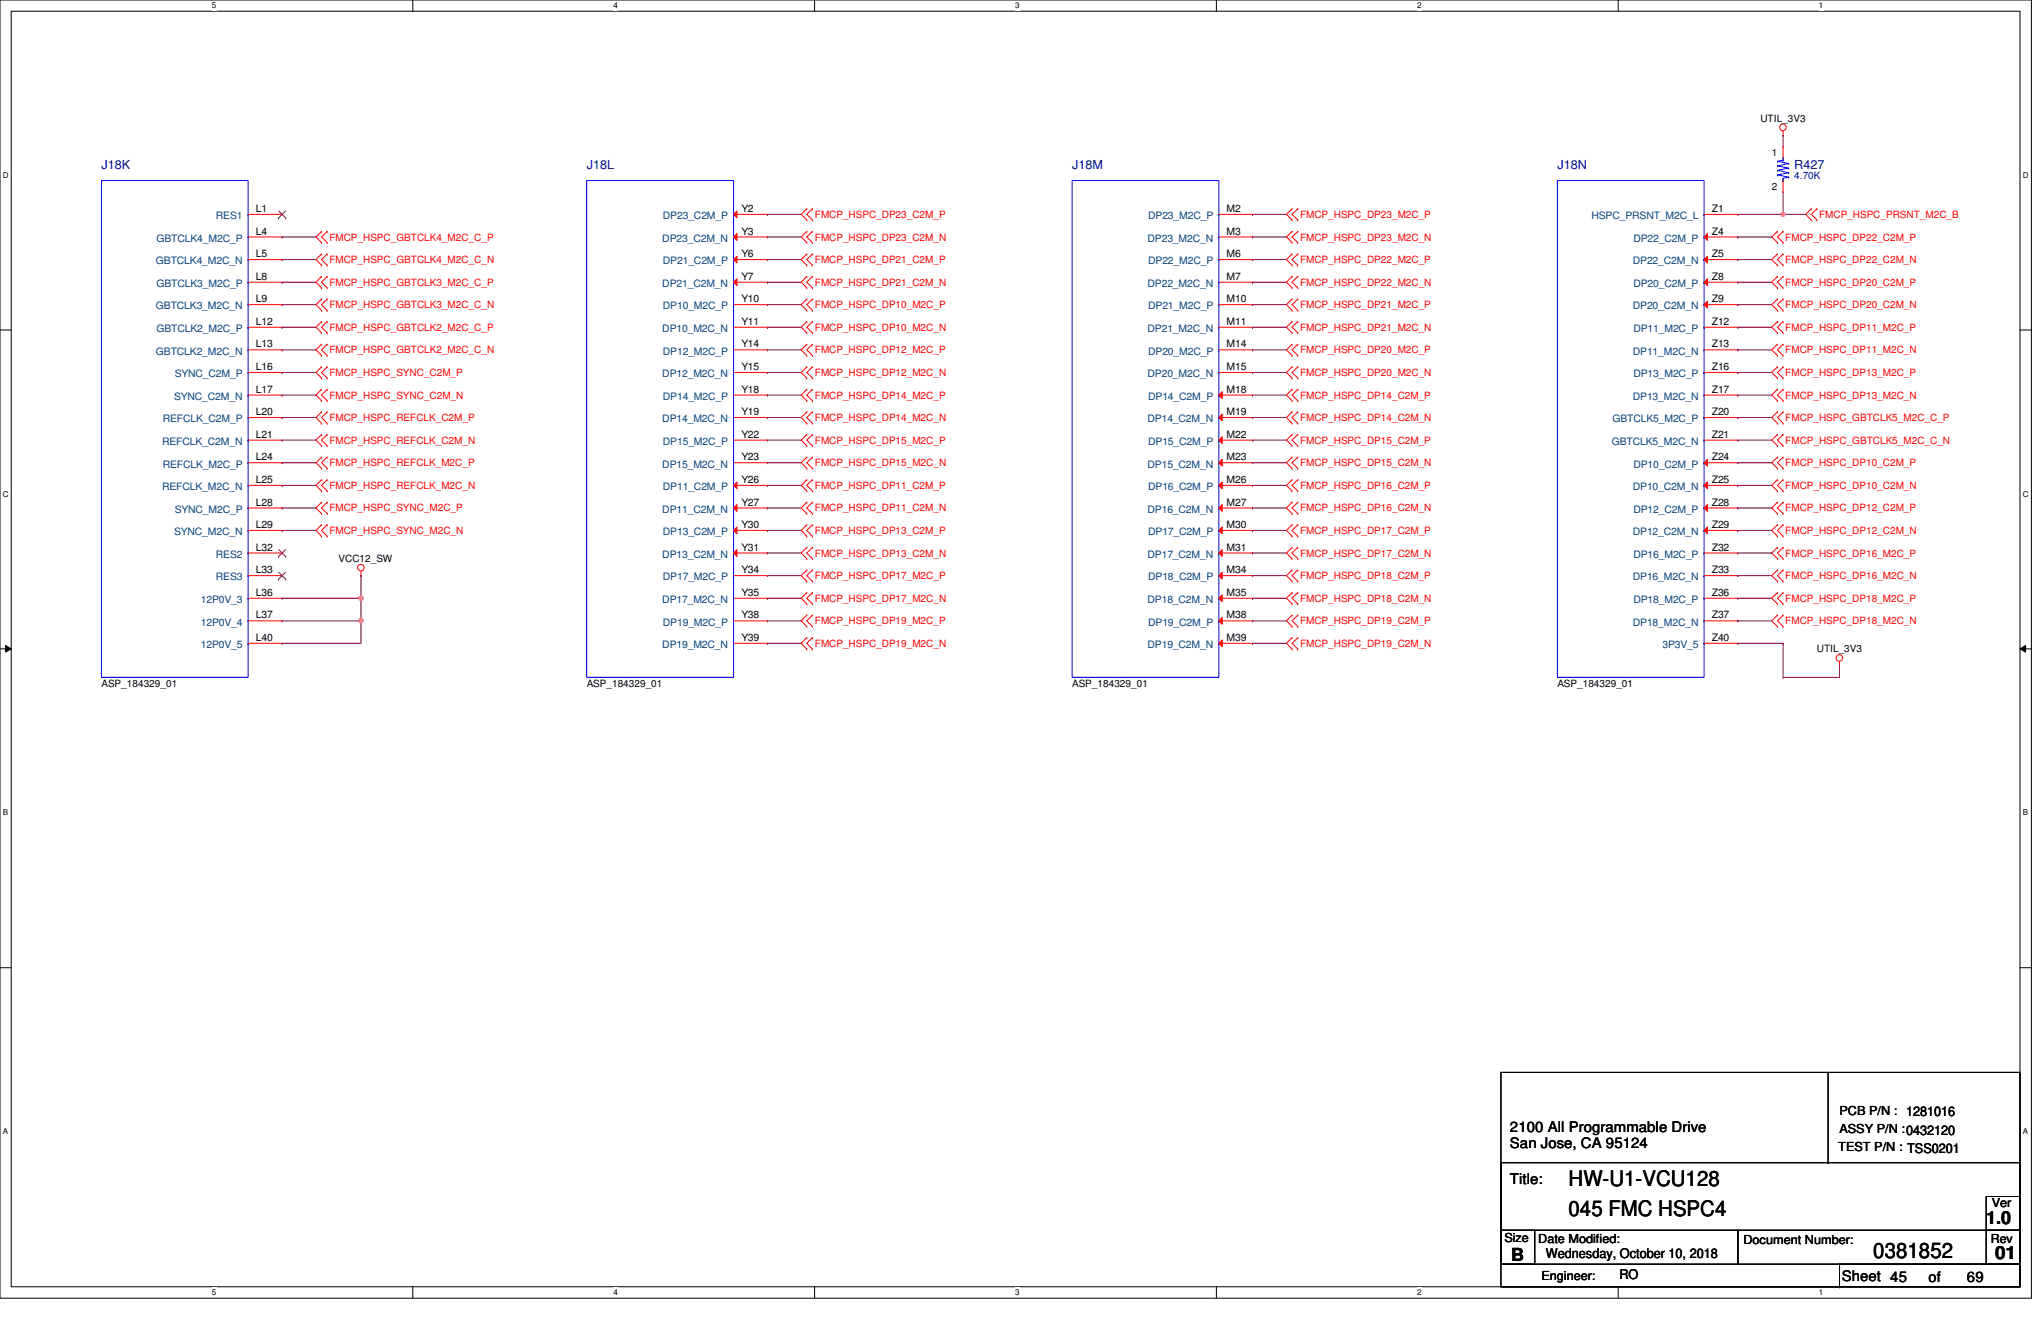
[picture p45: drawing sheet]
<svg xmlns="http://www.w3.org/2000/svg" width="432mm" height="279mm" viewBox="0 0 432 279" stroke-linecap="round" stroke-linejoin="round" font-family="sans-serif">
<defs><g id="words">
<g font-size="4.5">
<text x="331.9" y="250.9">HW-U1-VCU128</text>
<text x="331.9" y="257.1">045 FMC HSPC4</text>
<text x="396.3" y="266">0381852</text>
</g>
<g font-size="3.8">
<text x="420.2" y="259">1.0</text>
<text x="319.7" y="266.6">B</text>
<text x="422.1" y="266.4">01</text>
</g>
<g font-size="3.1">
<text x="319.4" y="239.4">2100 All Programmable Drive</text>
<text x="319.4" y="242.7">San Jose, CA 95124</text>
<text x="319.4" y="250.4">Title:</text>
<text x="389.6" y="270.9">Sheet 45</text>
<text x="408" y="271.1">of</text>
<text x="416.1" y="271.1">69</text>
</g>
<g font-size="2.8">
<text x="327.1" y="266.1">Wednesday, October 10, 2018</text>
<text x="342.6" y="270.4">RO</text>
</g>
<g font-size="2.6" fill="#000080">
<text x="21.5" y="35.8">J18K</text>
<text x="124.1" y="35.8">J18L</text>
<text x="226.8" y="35.8">J18M</text>
<text x="329.5" y="35.8">J18N</text>
<text x="379.6" y="35.8">R427</text>
</g>
<g font-size="2.6">
<text x="389.2" y="235.9">PCB P/N : 1281016</text>
<text x="389.2" y="239.7">ASSY P/N :0432120</text>
<text x="388.9" y="243.5">TEST P/N : TSS0201</text>
<text x="421.4" y="255.2">Ver</text>
<text x="318.3" y="262.6">Size</text>
<text x="325.4" y="262.8">Date Modified:</text>
<text x="368.9" y="263.1">Document Number:</text>
<text x="421.2" y="262.8">Rev</text>
<text x="326.1" y="270.7">Engineer:</text>
</g>
<g font-size="2.2" fill="#004080">
<text x="45.7" y="46.4">RES1</text>
<text x="140.3" y="46.4">DP23_C2M_P</text>
<text x="242.9" y="46.4">DP23_M2C_P</text>
<text x="336.7" y="46.4">HSPC_PRSNT_M2C_L</text>
<text x="33.1" y="51.1">GBTCLK4_M2C_P</text>
<text x="140.1" y="51.1">DP23_C2M_N</text>
<text x="242.8" y="51.1">DP23_M2C_N</text>
<text x="345.6" y="51.1">DP22_C2M_P</text>
<text x="33" y="55.9">GBTCLK4_M2C_N</text>
<text x="140.3" y="55.9">DP21_C2M_P</text>
<text x="242.9" y="55.9">DP22_M2C_P</text>
<text x="345.4" y="55.9">DP22_C2M_N</text>
<text x="33" y="65.4">GBTCLK3_M2C_N</text>
<text x="33.1" y="60.7">GBTCLK3_M2C_P</text>
<text x="140.1" y="60.7">DP21_C2M_N</text>
<text x="140.3" y="65.4">DP10_M2C_P</text>
<text x="242.8" y="60.7">DP22_M2C_N</text>
<text x="242.9" y="65.4">DP21_M2C_P</text>
<text x="345.4" y="65.4">DP20_C2M_N</text>
<text x="345.6" y="60.7">DP20_C2M_P</text>
<text x="33.1" y="70.2">GBTCLK2_M2C_P</text>
<text x="140.1" y="70.2">DP10_M2C_N</text>
<text x="242.8" y="70.2">DP21_M2C_N</text>
<text x="345.6" y="70.2">DP11_M2C_P</text>
<text x="33" y="75">GBTCLK2_M2C_N</text>
<text x="140.3" y="75">DP12_M2C_P</text>
<text x="242.9" y="75">DP20_M2C_P</text>
<text x="345.4" y="75">DP11_M2C_N</text>
<text x="37" y="79.8">SYNC_C2M_P</text>
<text x="140.1" y="79.8">DP12_M2C_N</text>
<text x="242.8" y="79.8">DP20_M2C_N</text>
<text x="345.6" y="79.8">DP13_M2C_P</text>
<text x="34.4" y="89.3">REFCLK_C2M_P</text>
<text x="36.8" y="84.6">SYNC_C2M_N</text>
<text x="140.1" y="89.3">DP14_M2C_N</text>
<text x="140.3" y="84.6">DP14_M2C_P</text>
<text x="242.8" y="89.3">DP14_C2M_N</text>
<text x="242.9" y="84.6">DP14_C2M_P</text>
<text x="341.1" y="89.3">GBTCLK5_M2C_P</text>
<text x="345.4" y="84.6">DP13_M2C_N</text>
<text x="34.3" y="94.1">REFCLK_C2M_N</text>
<text x="140.3" y="94.1">DP15_M2C_P</text>
<text x="242.9" y="94.1">DP15_C2M_P</text>
<text x="341" y="94.1">GBTCLK5_M2C_N</text>
<text x="34.4" y="98.9">REFCLK_M2C_P</text>
<text x="140.1" y="98.9">DP15_M2C_N</text>
<text x="242.8" y="98.9">DP15_C2M_N</text>
<text x="345.6" y="98.9">DP10_C2M_P</text>
<text x="34.3" y="103.7">REFCLK_M2C_N</text>
<text x="140.3" y="103.7">DP11_C2M_P</text>
<text x="242.9" y="103.7">DP16_C2M_P</text>
<text x="345.4" y="103.7">DP10_C2M_N</text>
<text x="36.8" y="113.2">SYNC_M2C_N</text>
<text x="37" y="108.5">SYNC_M2C_P</text>
<text x="140.1" y="108.5">DP11_C2M_N</text>
<text x="140.3" y="113.2">DP13_C2M_P</text>
<text x="242.8" y="108.5">DP16_C2M_N</text>
<text x="242.9" y="113.2">DP17_C2M_P</text>
<text x="345.4" y="113.2">DP12_C2M_N</text>
<text x="345.6" y="108.5">DP12_C2M_P</text>
<text x="45.7" y="118">RES2</text>
<text x="140.1" y="118">DP13_C2M_N</text>
<text x="242.8" y="118">DP17_C2M_N</text>
<text x="345.6" y="118">DP16_M2C_P</text>
<text x="45.7" y="122.8">RES3</text>
<text x="140.3" y="122.8">DP17_M2C_P</text>
<text x="242.9" y="122.8">DP18_C2M_P</text>
<text x="345.4" y="122.8">DP16_M2C_N</text>
<text x="42.5" y="127.6">12P0V_3</text>
<text x="140.1" y="127.6">DP17_M2C_N</text>
<text x="242.8" y="127.6">DP18_C2M_N</text>
<text x="345.6" y="127.6">DP18_M2C_P</text>
<text x="42.5" y="137.1">12P0V_5</text>
<text x="42.5" y="132.3">12P0V_4</text>
<text x="140.1" y="137.1">DP19_M2C_N</text>
<text x="140.3" y="132.3">DP19_M2C_P</text>
<text x="242.8" y="137.1">DP19_C2M_N</text>
<text x="242.9" y="132.3">DP19_C2M_P</text>
<text x="345.4" y="132.3">DP18_M2C_N</text>
<text x="351.7" y="137.1">3P3V_5</text>
</g>
<g font-size="2.2">
<text x="54.1" y="44.8">L1</text>
<text x="156.8" y="44.8">Y2</text>
<text x="259.5" y="44.8">M2</text>
<text x="362.2" y="44.8">Z1</text>
<text x="54.1" y="49.6">L4</text>
<text x="156.8" y="49.6">Y3</text>
<text x="259.5" y="49.6">M3</text>
<text x="362.2" y="49.6">Z4</text>
<text x="54.1" y="54.4">L5</text>
<text x="54.1" y="59.2">L8</text>
<text x="156.8" y="59.2">Y7</text>
<text x="156.8" y="54.4">Y6</text>
<text x="259.5" y="59.2">M7</text>
<text x="259.5" y="54.4">M6</text>
<text x="362.2" y="59.2">Z8</text>
<text x="362.2" y="54.4">Z5</text>
<text x="54.1" y="63.9">L9</text>
<text x="156.8" y="63.9">Y10</text>
<text x="259.5" y="63.9">M10</text>
<text x="362.2" y="63.9">Z9</text>
<text x="54.1" y="68.7">L12</text>
<text x="156.8" y="68.7">Y11</text>
<text x="259.5" y="68.7">M11</text>
<text x="362.2" y="68.7">Z12</text>
<text x="54.1" y="73.5">L13</text>
<text x="156.8" y="73.5">Y14</text>
<text x="259.5" y="73.5">M14</text>
<text x="362.2" y="73.5">Z13</text>
<text x="54.1" y="78.3">L16</text>
<text x="54.1" y="83.1">L17</text>
<text x="156.8" y="83.1">Y18</text>
<text x="156.8" y="78.3">Y15</text>
<text x="259.5" y="83.1">M18</text>
<text x="259.5" y="78.3">M15</text>
<text x="362.2" y="83.1">Z17</text>
<text x="362.2" y="78.3">Z16</text>
<text x="54.1" y="87.8">L20</text>
<text x="156.8" y="87.8">Y19</text>
<text x="259.5" y="87.8">M19</text>
<text x="362.2" y="87.8">Z20</text>
<text x="54.1" y="92.6">L21</text>
<text x="156.8" y="92.6">Y22</text>
<text x="259.5" y="92.6">M22</text>
<text x="362.2" y="92.6">Z21</text>
<text x="54.1" y="97.4">L24</text>
<text x="156.8" y="97.4">Y23</text>
<text x="259.5" y="97.4">M23</text>
<text x="362.2" y="97.4">Z24</text>
<text x="54.1" y="106.9">L28</text>
<text x="54.1" y="102.2">L25</text>
<text x="156.8" y="106.9">Y27</text>
<text x="156.8" y="102.2">Y26</text>
<text x="259.5" y="106.9">M27</text>
<text x="259.5" y="102.2">M26</text>
<text x="362.2" y="106.9">Z28</text>
<text x="362.2" y="102.2">Z25</text>
<text x="54.1" y="111.7">L29</text>
<text x="156.8" y="111.7">Y30</text>
<text x="259.5" y="111.7">M30</text>
<text x="362.2" y="111.7">Z29</text>
<text x="54.1" y="116.5">L32</text>
<text x="156.8" y="116.5">Y31</text>
<text x="259.5" y="116.5">M31</text>
<text x="362.2" y="116.5">Z32</text>
<text x="54.1" y="121.2">L33</text>
<text x="156.8" y="121.2">Y34</text>
<text x="259.5" y="121.2">M34</text>
<text x="362.2" y="121.2">Z33</text>
<text x="54.1" y="130.8">L37</text>
<text x="54.1" y="126">L36</text>
<text x="156.8" y="130.8">Y38</text>
<text x="156.8" y="126">Y35</text>
<text x="259.5" y="130.8">M38</text>
<text x="259.5" y="126">M35</text>
<text x="362.2" y="130.8">Z37</text>
<text x="362.2" y="126">Z36</text>
<text x="54.1" y="135.6">L40</text>
<text x="156.8" y="135.6">Y39</text>
<text x="259.5" y="135.6">M39</text>
<text x="362.2" y="135.6">Z40</text>
</g>
<g font-size="2.1">
<text x="372.4" y="25.8">UTIL_3V3</text>
<text x="374.8" y="33">1</text>
<text x="374.8" y="40.1">2</text>
<text x="71.6" y="118.9">VCC12_SW</text>
<text x="384.4" y="138">UTIL_3V3</text>
<text x="21.5" y="145.2">ASP_184329_01</text>
<text x="124.1" y="145.2">ASP_184329_01</text>
<text x="226.8" y="145.2">ASP_184329_01</text>
<text x="329.5" y="145.2">ASP_184329_01</text>
</g>
<text font-size="2.1" fill="#000080" x="379.6" y="37.8">4.70K</text>
<g font-size="2.1" fill="#f00">
<text x="172.4" y="46.1">FMCP_HSPC_DP23_C2M_P</text>
<text x="275" y="46.1">FMCP_HSPC_DP23_M2C_P</text>
<text x="384.9" y="46.1">FMCP_HSPC_PRSNT_M2C_B</text>
<text x="69.7" y="50.9">FMCP_HSPC_GBTCLK4_M2C_C_P</text>
<text x="172.4" y="50.9">FMCP_HSPC_DP23_C2M_N</text>
<text x="275" y="50.9">FMCP_HSPC_DP23_M2C_N</text>
<text x="377.7" y="50.9">FMCP_HSPC_DP22_C2M_P</text>
<text x="69.7" y="55.7">FMCP_HSPC_GBTCLK4_M2C_C_N</text>
<text x="172.4" y="55.7">FMCP_HSPC_DP21_C2M_P</text>
<text x="275" y="55.7">FMCP_HSPC_DP22_M2C_P</text>
<text x="377.7" y="55.7">FMCP_HSPC_DP22_C2M_N</text>
<text x="69.7" y="65.2">FMCP_HSPC_GBTCLK3_M2C_C_N</text>
<text x="69.7" y="60.4">FMCP_HSPC_GBTCLK3_M2C_C_P</text>
<text x="172.4" y="65.2">FMCP_HSPC_DP10_M2C_P</text>
<text x="172.4" y="60.4">FMCP_HSPC_DP21_C2M_N</text>
<text x="275" y="65.2">FMCP_HSPC_DP21_M2C_P</text>
<text x="275" y="60.4">FMCP_HSPC_DP22_M2C_N</text>
<text x="377.7" y="65.2">FMCP_HSPC_DP20_C2M_N</text>
<text x="377.7" y="60.4">FMCP_HSPC_DP20_C2M_P</text>
<text x="69.7" y="70">FMCP_HSPC_GBTCLK2_M2C_C_P</text>
<text x="172.4" y="70">FMCP_HSPC_DP10_M2C_N</text>
<text x="275" y="70">FMCP_HSPC_DP21_M2C_N</text>
<text x="377.7" y="70">FMCP_HSPC_DP11_M2C_P</text>
<text x="69.7" y="74.8">FMCP_HSPC_GBTCLK2_M2C_C_N</text>
<text x="172.4" y="74.8">FMCP_HSPC_DP12_M2C_P</text>
<text x="275" y="74.8">FMCP_HSPC_DP20_M2C_P</text>
<text x="377.7" y="74.8">FMCP_HSPC_DP11_M2C_N</text>
<text x="69.7" y="79.5">FMCP_HSPC_SYNC_C2M_P</text>
<text x="172.4" y="79.5">FMCP_HSPC_DP12_M2C_N</text>
<text x="275" y="79.5">FMCP_HSPC_DP20_M2C_N</text>
<text x="377.7" y="79.5">FMCP_HSPC_DP13_M2C_P</text>
<text x="69.7" y="89.1">FMCP_HSPC_REFCLK_C2M_P</text>
<text x="69.7" y="84.3">FMCP_HSPC_SYNC_C2M_N</text>
<text x="172.4" y="89.1">FMCP_HSPC_DP14_M2C_N</text>
<text x="172.4" y="84.3">FMCP_HSPC_DP14_M2C_P</text>
<text x="275" y="89.1">FMCP_HSPC_DP14_C2M_N</text>
<text x="275" y="84.3">FMCP_HSPC_DP14_C2M_P</text>
<text x="377.7" y="84.3">FMCP_HSPC_DP13_M2C_N</text>
<text x="377.7" y="89.1">FMCP_HSPC_GBTCLK5_M2C_C_P</text>
<text x="69.7" y="93.9">FMCP_HSPC_REFCLK_C2M_N</text>
<text x="172.4" y="93.9">FMCP_HSPC_DP15_M2C_P</text>
<text x="275" y="93.9">FMCP_HSPC_DP15_C2M_P</text>
<text x="377.7" y="93.9">FMCP_HSPC_GBTCLK5_M2C_C_N</text>
<text x="69.7" y="98.6">FMCP_HSPC_REFCLK_M2C_P</text>
<text x="172.4" y="98.6">FMCP_HSPC_DP15_M2C_N</text>
<text x="275" y="98.6">FMCP_HSPC_DP15_C2M_N</text>
<text x="377.7" y="98.6">FMCP_HSPC_DP10_C2M_P</text>
<text x="69.7" y="103.4">FMCP_HSPC_REFCLK_M2C_N</text>
<text x="172.4" y="103.4">FMCP_HSPC_DP11_C2M_P</text>
<text x="275" y="103.4">FMCP_HSPC_DP16_C2M_P</text>
<text x="377.7" y="103.4">FMCP_HSPC_DP10_C2M_N</text>
<text x="69.7" y="108.2">FMCP_HSPC_SYNC_M2C_P</text>
<text x="69.7" y="112.9">FMCP_HSPC_SYNC_M2C_N</text>
<text x="172.4" y="108.2">FMCP_HSPC_DP11_C2M_N</text>
<text x="172.4" y="112.9">FMCP_HSPC_DP13_C2M_P</text>
<text x="275" y="108.2">FMCP_HSPC_DP16_C2M_N</text>
<text x="275" y="112.9">FMCP_HSPC_DP17_C2M_P</text>
<text x="377.7" y="112.9">FMCP_HSPC_DP12_C2M_N</text>
<text x="377.7" y="108.2">FMCP_HSPC_DP12_C2M_P</text>
<text x="172.4" y="117.7">FMCP_HSPC_DP13_C2M_N</text>
<text x="275" y="117.7">FMCP_HSPC_DP17_C2M_N</text>
<text x="377.7" y="117.7">FMCP_HSPC_DP16_M2C_P</text>
<text x="172.4" y="122.5">FMCP_HSPC_DP17_M2C_P</text>
<text x="275" y="122.5">FMCP_HSPC_DP18_C2M_P</text>
<text x="377.7" y="122.5">FMCP_HSPC_DP16_M2C_N</text>
<text x="172.4" y="127.3">FMCP_HSPC_DP17_M2C_N</text>
<text x="275" y="127.3">FMCP_HSPC_DP18_C2M_N</text>
<text x="377.7" y="127.3">FMCP_HSPC_DP18_M2C_P</text>
<text x="172.4" y="136.8">FMCP_HSPC_DP19_M2C_N</text>
<text x="172.4" y="132">FMCP_HSPC_DP19_M2C_P</text>
<text x="275" y="136.8">FMCP_HSPC_DP19_C2M_N</text>
<text x="275" y="132">FMCP_HSPC_DP19_C2M_P</text>
<text x="377.7" y="132">FMCP_HSPC_DP18_M2C_N</text>
</g>
<g font-size="1.7">
<text x="44.8" y="1.8">5</text>
<text x="129.8" y="1.8">4</text>
<text x="214.8" y="1.8">3</text>
<text x="299.8" y="1.8">2</text>
<text x="384.8" y="1.8">1</text>
<text x=".6" y="37.6">D</text>
<text x="427.9" y="37.6">D</text>
<text x=".6" y="105">C</text>
<text x="427.9" y="105">C</text>
<text x=".6" y="172.5">B</text>
<text x="427.9" y="172.5">B</text>
<text x=".6" y="239.9">A</text>
<text x="427.9" y="239.9">A</text>
<text x="44.8" y="273.9">5</text>
<text x="129.8" y="273.9">4</text>
<text x="214.8" y="273.9">3</text>
<text x="299.8" y="273.9">2</text>
<text x="384.8" y="273.9">1</text>
</g>
</g></defs>
<path d="M0 0h429.8v274.6h-429.8zM2.4 2.4h425v269.8h-425z" fill="none" stroke="#000" stroke-width=".21"/>
<g fill="#fff">
<path d="M44.8 .3h1v1.9h-1z"/>
<path d="M44.8 272.4h1v1.9h-1z"/>
</g>
<path d="M87.3 0v2.4M87.3 272.2v2.3" fill="none" stroke="#000" stroke-width=".21"/>
<g fill="#fff">
<path d="M129.8 .3h.9v1.9h-.9z"/>
<path d="M129.8 272.4h.9v1.9h-.9z"/>
</g>
<path d="M172.3 0v2.4M172.3 272.2v2.3" fill="none" stroke="#000" stroke-width=".21"/>
<g fill="#fff">
<path d="M214.8 .3h.9v1.9h-.9z"/>
<path d="M214.8 272.4h.9v1.9h-.9z"/>
</g>
<path d="M257.3 0v2.4M257.3 272.2v2.3" fill="none" stroke="#000" stroke-width=".21"/>
<g fill="#fff">
<path d="M299.8 .3h.9v1.9h-.9z"/>
<path d="M299.8 272.4h.9v1.9h-.9z"/>
</g>
<path d="M342.3 0v2.4M342.3 272.2v2.3" fill="none" stroke="#000" stroke-width=".21"/>
<g fill="#fff">
<path d="M384.8 .3h.9v1.9h-.9z"/>
<path d="M384.8 272.4h.9v1.9h-.9z"/>
<path d="M.6 36.1h1.2v1.9h-1.2z"/>
<path d="M427.9 36.1h1.3v1.9h-1.3z"/>
<path d="M.6 103.5h1.2v1.9h-1.2z"/>
<path d="M427.9 103.5h1.3v1.9h-1.3z"/>
</g>
<path d="M0 69.8h2.4M427.4 69.8h2.3" fill="none" stroke="#000" stroke-width=".21"/>
<g fill="#fff">
<path d="M.6 170.9h1.1v1.9h-1.1z"/>
<path d="M427.9 170.9h1.2v1.9h-1.2z"/>
</g>
<path d="M0 137.2h2.4M1.2 136.5l1.2 .7-1.2 .7zM427.4 137.2l1.1-.7v1.4zM427.4 137.2h2.3" fill="none" stroke="#000" stroke-width=".21"/>
<path d="M1.2 136.5l1.2 .7-1.2 .7zM427.4 137.2l1.1-.7v1.4z" fill="#000"/>
<g fill="#fff">
<path d="M.6 238.4h1.1v1.9h-1.1z"/>
<path d="M427.9 238.4h1.2v1.9h-1.2z"/>
</g>
<g fill="none" stroke="#000" stroke-width=".21">
<path d="M0 204.7h2.4M427.4 204.7h2.3M317.5 226.8h109.9v45.4h-109.9zM386.8 226.8v19.1M317.5 245.9h109.9v14.3h-109.9zM386.8 245.9h.1M420.2 253.1h7.2v7.1h-7.2zM317.5 260.2h50.2v7.2h-50.2zM317.5 260.2h7.2v7.2h-7.2zM317.5 272.2h71.7M367.7 260.2h59.7v7.2h-59.7zM389.2 267.4h38.2v4.8h-38.2z"/>
<path d="M389.2 272.2h.1M420.2 260.2h7.2v7.2h-7.2z"/>
</g>
<g fill="none" stroke="#f00" stroke-width=".21">
<path d="M377.2 28.6h.1M377.2 27.7v.9M68 58.5h.1M68 53.7h.1M68 56.1h.1M68 48.9h.1M68 51.3h.1M68 58.5l-1.2 1.2 1.2 1.2M68 53.7l-1.2 1.2 1.2 1.2M68 48.9l-1.2 1.2 1.2 1.2M69.2 58.5h.1M69.2 56.1h.1"/>
<path d="M69.2 53.7h.1M69.2 51.3h.1M69.2 48.9h.1M69.2 58.5l-1.2 1.2 1.2 1.2M69.2 53.7l-1.2 1.2 1.2 1.2M69.2 48.9l-1.2 1.2 1.2 1.2M170.7 58.5h.1M170.7 53.7h.1M170.7 56.1h.1M170.7 48.9h.1M170.7 51.3h.1M170.7 44.2h.1"/>
<path d="M170.7 46.5h.1M170.7 58.5l-1.2 1.2 1.2 1.2M170.7 53.7l-1.2 1.2 1.2 1.2M170.7 48.9l-1.2 1.2 1.2 1.2M170.7 44.2l-1.2 1.1 1.2 1.2M171.9 58.5h.1M171.9 56.1h.1M171.9 53.7h.1M171.9 51.3h.1M171.9 48.9h.1M171.9 46.5h.1M171.9 44.2h.1"/>
<path d="M171.9 58.5l-1.2 1.2 1.2 1.2M171.9 53.7l-1.2 1.2 1.2 1.2M171.9 48.9l-1.2 1.2 1.2 1.2M171.9 44.2l-1.2 1.1 1.2 1.2M273.3 58.5h.1M273.3 53.7h.1M273.3 56.1h.1M273.3 48.9h.1M273.3 51.3h.1M273.3 44.2h.1M273.3 46.5h.1M273.3 58.5l-1.1 1.2 1.1 1.2"/>
<path d="M273.3 53.7l-1.1 1.2 1.1 1.2M273.3 48.9l-1.1 1.2 1.1 1.2M273.3 44.2l-1.1 1.1 1.1 1.2M274.6 58.5h.1M274.6 56.1h.1M274.6 53.7h.1M274.6 51.3h.1M274.6 48.9h.1M274.6 46.5h.1M274.6 44.2h.1M274.6 58.5l-1.3 1.2 1.3 1.2M274.6 53.7l-1.3 1.2 1.3 1.2"/>
<path d="M274.6 48.9l-1.3 1.2 1.3 1.2M274.6 44.2l-1.3 1.1 1.3 1.2M376 58.5h.1M376 53.7h.1M376 56.1h.1M376 48.9h.1M376 51.3h.1M376 58.5l-1.2 1.2 1.2 1.2M376 53.7l-1.2 1.2 1.2 1.2M376 48.9l-1.2 1.2 1.2 1.2M377.2 58.5h.1M377.2 56.1h.1"/>
<path d="M377.2 53.7h.1M377.2 51.3h.1M377.2 48.9h.1M377.2 58.5l-1.2 1.2 1.2 1.2M377.2 53.7l-1.2 1.2 1.2 1.2M377.2 48.9l-1.2 1.2 1.2 1.2M383.2 44.2h.1M383.2 46.5h.1M383.2 44.2l-1.2 1.1 1.2 1.2M384.4 46.5h.1M384.4 44.2h.1M384.4 44.2l-1.2 1.1 1.2 1.2"/>
<path d="M68 68h.1M68 70.4h.1M68 72.8h.1M68 75.2h.1M68 77.6h.1M68 80h.1M68 63.2h.1M68 65.7h.1M68 60.9h.1M68 68l-1.2 1.2 1.2 1.2M68 72.8l-1.2 1.2 1.2 1.2M68 77.6l-1.2 1.2 1.2 1.2"/>
<path d="M68 63.2l-1.2 1.2 1.2 1.3M69.2 70.4h.1M69.2 68h.1M69.2 75.2h.1M69.2 72.8h.1M69.2 80h.1M69.2 77.6h.1M69.2 65.7h.1M69.2 63.2h.1M69.2 60.9h.1M69.2 68l-1.2 1.2 1.2 1.2M69.2 72.8l-1.2 1.2 1.2 1.2"/>
<path d="M69.2 77.6l-1.2 1.2 1.2 1.2M69.2 63.2l-1.2 1.2 1.2 1.3M170.7 63.2h.1M170.7 65.7h.1M170.7 68h.1M170.7 70.4h.1M170.7 77.6h.1M170.7 80h.1M170.7 72.8h.1M170.7 75.2h.1M170.7 60.9h.1M170.7 63.2l-1.2 1.2 1.2 1.3"/>
<path d="M170.7 68l-1.2 1.2 1.2 1.2M170.7 77.6l-1.2 1.2 1.2 1.2M170.7 72.8l-1.2 1.2 1.2 1.2M171.9 65.7h.1M171.9 63.2h.1M171.9 70.4h.1M171.9 68h.1M171.9 80h.1M171.9 77.6h.1M171.9 75.2h.1M171.9 72.8h.1M171.9 60.9h.1"/>
<path d="M171.9 63.2l-1.2 1.2 1.2 1.3M171.9 68l-1.2 1.2 1.2 1.2M171.9 77.6l-1.2 1.2 1.2 1.2M171.9 72.8l-1.2 1.2 1.2 1.2M273.3 77.6h.1M273.3 80h.1M273.3 72.8h.1M273.3 75.2h.1M273.3 68h.1M273.3 70.4h.1M273.3 63.2h.1M273.3 65.7h.1"/>
<path d="M273.3 60.9h.1M273.3 77.6l-1.1 1.2 1.1 1.2M273.3 72.8l-1.1 1.2 1.1 1.2M273.3 68l-1.1 1.2 1.1 1.2M273.3 63.2l-1.1 1.2 1.1 1.3M274.6 80h.1M274.6 77.6h.1M274.6 75.2h.1M274.6 72.8h.1M274.6 70.4h.1M274.6 68h.1M274.6 65.7h.1"/>
<path d="M274.6 63.2h.1M274.6 60.9h.1M274.6 77.6l-1.3 1.2 1.3 1.2M274.6 72.8l-1.3 1.2 1.3 1.2M274.6 68l-1.3 1.2 1.3 1.2M274.6 63.2l-1.3 1.2 1.3 1.3M376 68h.1M376 70.4h.1M376 72.8h.1M376 75.2h.1M376 77.6h.1M376 80h.1"/>
<path d="M376 63.2h.1M376 65.7h.1M376 60.9h.1M376 68l-1.2 1.2 1.2 1.2M376 72.8l-1.2 1.2 1.2 1.2M376 77.6l-1.2 1.2 1.2 1.2M376 63.2l-1.2 1.2 1.2 1.3M377.2 70.4h.1M377.2 68h.1M377.2 75.2h.1M377.2 72.8h.1M377.2 80h.1"/>
<path d="M377.2 77.6h.1M377.2 65.7h.1M377.2 63.2h.1M377.2 60.9h.1M377.2 68l-1.2 1.2 1.2 1.2M377.2 72.8l-1.2 1.2 1.2 1.2M377.2 77.6l-1.2 1.2 1.2 1.2M377.2 63.2l-1.2 1.2 1.2 1.3M68 87.1h.1M68 89.5h.1M68 91.9h.1M68 94.3h.1"/>
<path d="M68 82.3h.1M68 84.8h.1M68 96.7h.1M68 99.1h.1M68 87.1l-1.2 1.2 1.2 1.2M68 91.9l-1.2 1.2 1.2 1.2M68 82.3l-1.2 1.3 1.2 1.2M68 96.7l-1.2 1.2 1.2 1.2M69.2 89.5h.1M69.2 87.1h.1M69.2 94.3h.1M69.2 91.9h.1"/>
<path d="M69.2 84.8h.1M69.2 82.3h.1M69.2 99.1h.1M69.2 96.7h.1M69.2 87.1l-1.2 1.2 1.2 1.2M69.2 91.9l-1.2 1.2 1.2 1.2M69.2 82.3l-1.2 1.3 1.2 1.2M69.2 96.7l-1.2 1.2 1.2 1.2M170.7 87.1h.1M170.7 89.5h.1M170.7 82.3h.1M170.7 84.8h.1"/>
<path d="M170.7 96.7h.1M170.7 99.1h.1M170.7 91.9h.1M170.7 94.3h.1M170.7 87.1l-1.2 1.2 1.2 1.2M170.7 82.3l-1.2 1.3 1.2 1.2M170.7 96.7l-1.2 1.2 1.2 1.2M170.7 91.9l-1.2 1.2 1.2 1.2M171.9 89.5h.1M171.9 87.1h.1M171.9 84.8h.1M171.9 82.3h.1"/>
<path d="M171.9 99.1h.1M171.9 96.7h.1M171.9 94.3h.1M171.9 91.9h.1M171.9 87.1l-1.2 1.2 1.2 1.2M171.9 82.3l-1.2 1.3 1.2 1.2M171.9 96.7l-1.2 1.2 1.2 1.2M171.9 91.9l-1.2 1.2 1.2 1.2M273.3 87.1h.1M273.3 89.5h.1M273.3 82.3h.1M273.3 84.8h.1"/>
<path d="M273.3 96.7h.1M273.3 99.1h.1M273.3 91.9h.1M273.3 94.3h.1M273.3 87.1l-1.1 1.2 1.1 1.2M273.3 82.3l-1.1 1.3 1.1 1.2M273.3 96.7l-1.1 1.2 1.1 1.2M273.3 91.9l-1.1 1.2 1.1 1.2M274.6 89.5h.1M274.6 87.1h.1M274.6 84.8h.1M274.6 82.3h.1"/>
<path d="M274.6 99.1h.1M274.6 96.7h.1M274.6 94.3h.1M274.6 91.9h.1M274.6 87.1l-1.3 1.2 1.3 1.2M274.6 82.3l-1.3 1.3 1.3 1.2M274.6 96.7l-1.3 1.2 1.3 1.2M274.6 91.9l-1.3 1.2 1.3 1.2M376 96.7h.1M376 99.1h.1M376 82.3h.1M376 84.8h.1"/>
<path d="M376 91.9h.1M376 94.3h.1M376 87.1h.1M376 89.5h.1M376 96.7l-1.2 1.2 1.2 1.2M376 82.3l-1.2 1.3 1.2 1.2M376 91.9l-1.2 1.2 1.2 1.2M376 87.1l-1.2 1.2 1.2 1.2M377.2 99.1h.1M377.2 96.7h.1M377.2 84.8h.1M377.2 82.3h.1"/>
<path d="M377.2 94.3h.1M377.2 91.9h.1M377.2 89.5h.1M377.2 87.1h.1M377.2 96.7l-1.2 1.2 1.2 1.2M377.2 82.3l-1.2 1.3 1.2 1.2M377.2 91.9l-1.2 1.2 1.2 1.2M377.2 87.1l-1.2 1.2 1.2 1.2M68 101.5h.1M68 103.8h.1M68 106.2h.1M68 108.6h.1"/>
<path d="M68 111h.1M68 113.4h.1M68 101.5l-1.2 1.2 1.2 1.1M68 106.2l-1.2 1.2 1.2 1.2M68 111l-1.2 1.2 1.2 1.2M69.2 103.8h.1M69.2 101.5h.1M69.2 108.6h.1M69.2 106.2h.1M69.2 113.4h.1M69.2 111h.1M69.2 101.5l-1.2 1.2 1.2 1.1"/>
<path d="M69.2 106.2l-1.2 1.2 1.2 1.2M69.2 111l-1.2 1.2 1.2 1.2M170.7 106.2h.1M170.7 108.6h.1M170.7 101.5h.1M170.7 103.8h.1M170.7 115.8h.1M170.7 118.2h.1M170.7 111h.1M170.7 113.4h.1M170.7 106.2l-1.2 1.2 1.2 1.2M170.7 101.5l-1.2 1.2 1.2 1.1"/>
<path d="M170.7 115.8l-1.2 1.2 1.2 1.2M170.7 111l-1.2 1.2 1.2 1.2M171.9 108.6h.1M171.9 106.2h.1M171.9 103.8h.1M171.9 101.5h.1M171.9 118.2h.1M171.9 115.8h.1M171.9 113.4h.1M171.9 111h.1M171.9 106.2l-1.2 1.2 1.2 1.2M171.9 101.5l-1.2 1.2 1.2 1.1"/>
<path d="M171.9 115.8l-1.2 1.2 1.2 1.2M171.9 111l-1.2 1.2 1.2 1.2M273.3 106.2h.1M273.3 108.6h.1M273.3 101.5h.1M273.3 103.8h.1M273.3 115.8h.1M273.3 118.2h.1M273.3 111h.1M273.3 113.4h.1M273.3 106.2l-1.1 1.2 1.1 1.2M273.3 101.5l-1.1 1.2 1.1 1.1"/>
<path d="M273.3 115.8l-1.1 1.2 1.1 1.2M273.3 111l-1.1 1.2 1.1 1.2M274.6 108.6h.1M274.6 106.2h.1M274.6 103.8h.1M274.6 101.5h.1M274.6 118.2h.1M274.6 115.8h.1M274.6 113.4h.1M274.6 111h.1M274.6 106.2l-1.3 1.2 1.3 1.2M274.6 101.5l-1.3 1.2 1.3 1.1"/>
<path d="M274.6 115.8l-1.3 1.2 1.3 1.2M274.6 111l-1.3 1.2 1.3 1.2M360.5 117h7.2M367.7 117h.1M376 101.5h.1M376 103.8h.1M376 111h.1M376 113.4h.1M376 106.2h.1M376 108.6h.1M376 115.8h.1M376 118.2h.1"/>
<path d="M376 101.5l-1.2 1.2 1.2 1.1M376 111l-1.2 1.2 1.2 1.2M376 106.2l-1.2 1.2 1.2 1.2M376 115.8l-1.2 1.2 1.2 1.2M377.2 103.8h.1M377.2 101.5h.1M377.2 113.4h.1M377.2 111h.1M377.2 108.6h.1M377.2 106.2h.1M377.2 118.2h.1M377.2 115.8h.1"/>
<path d="M377.2 101.5l-1.2 1.2 1.2 1.1M377.2 111l-1.2 1.2 1.2 1.2M377.2 106.2l-1.2 1.2 1.2 1.2M377.2 115.8l-1.2 1.2 1.2 1.2M76.4 121.8h.1M76.4 120.8v1M170.7 125.3h.1M170.7 127.7h.1M170.7 120.6h.1M170.7 122.9h.1M170.7 134.9h.1M170.7 137.3h.1"/>
<path d="M170.7 130.1h.1M170.7 132.5h.1M170.7 125.3l-1.2 1.2 1.2 1.2M170.7 120.6l-1.2 1.2 1.2 1.1M170.7 134.9l-1.2 1.2 1.2 1.2M170.7 130.1l-1.2 1.2 1.2 1.2M171.9 127.7h.1M171.9 125.3h.1M171.9 122.9h.1M171.9 120.6h.1M171.9 137.3h.1M171.9 134.9h.1"/>
<path d="M171.9 132.5h.1M171.9 130.1h.1M171.9 125.3l-1.2 1.2 1.2 1.2M171.9 120.6l-1.2 1.2 1.2 1.1M171.9 134.9l-1.2 1.2 1.2 1.2M171.9 130.1l-1.2 1.2 1.2 1.2M273.3 125.3h.1M273.3 127.7h.1M273.3 120.6h.1M273.3 122.9h.1M273.3 134.9h.1M273.3 137.3h.1"/>
<path d="M273.3 130.1h.1M273.3 132.5h.1M273.3 125.3l-1.1 1.2 1.1 1.2M273.3 120.6l-1.1 1.2 1.1 1.1M273.3 134.9l-1.1 1.2 1.1 1.2M273.3 130.1l-1.1 1.2 1.1 1.2M274.6 127.7h.1M274.6 125.3h.1M274.6 122.9h.1M274.6 120.6h.1M274.6 137.3h.1M274.6 134.9h.1"/>
<path d="M274.6 132.5h.1M274.6 130.1h.1M274.6 125.3l-1.3 1.2 1.3 1.2M274.6 120.6l-1.3 1.2 1.3 1.1M274.6 134.9l-1.3 1.2 1.3 1.2M274.6 130.1l-1.3 1.2 1.3 1.2M360.5 136.1h7.2M360.5 131.3h7.2M360.5 126.5h7.2M360.5 121.8h7.2M367.7 136.1h.1M367.7 131.3h.1"/>
<path d="M367.7 126.5h.1M367.7 121.8h.1M376 120.6h.1M376 122.9h.1M376 130.1h.1M376 132.5h.1M376 125.3h.1M376 127.7h.1M376 120.6l-1.2 1.2 1.2 1.1M376 130.1l-1.2 1.2 1.2 1.2M376 125.3l-1.2 1.2 1.2 1.2M377.2 122.9h.1"/>
<path d="M377.2 120.6h.1M377.2 132.5h.1M377.2 130.1h.1M377.2 127.7h.1M377.2 125.3h.1M377.2 120.6l-1.2 1.2 1.2 1.1M377.2 130.1l-1.2 1.2 1.2 1.2M377.2 125.3l-1.2 1.2 1.2 1.2M389.2 139.9v.9M389.2 140.8h.1"/>
<circle cx="377.2" cy="26.9" r=".7"/>
<circle cx="76.4" cy="120.1" r=".69"/>
<circle cx="389.1" cy="139.2" r=".7"/>
</g>
<g fill="none" stroke="#00f" stroke-width=".21">
<path d="M329.5 38.2h31v105.1h-31zM360.5 59.7h.1M360.5 54.9h.1M360.5 50.1h.1M360.5 45.3h.1M360.5 78.8h.1M360.5 74h.1M360.5 69.2h.1M360.5 64.4h.1M360.5 97.9h.1M360.5 93.1h.1M360.5 88.3h.1"/>
<path d="M360.5 83.6h.1M360.5 117h.1M360.5 112.2h.1M360.5 107.4h.1M360.5 102.7h.1M360.5 136.1h.1M360.5 131.3h.1M360.5 126.5h.1M360.5 121.8h.1"/>
</g>
<path d="M360.5 112.2l.7-.7v1.4z" fill="#f00"/>
<path d="M360.5 112.2l.7-.7v1.4zM360.5 112.2h7.2M367.7 112.2h.1" fill="none" stroke="#f00" stroke-width=".21"/>
<path d="M360.5 107.4l.7-.7v1.5z" fill="#f00"/>
<path d="M360.5 107.4l.7-.7v1.5zM360.5 107.4h7.2M367.7 107.4h.1" fill="none" stroke="#f00" stroke-width=".21"/>
<path d="M360.5 102.7l.7-.8v1.5z" fill="#f00"/>
<path d="M360.5 102.7l.7-.8v1.5zM360.5 102.7h7.2M367.7 102.7h.1" fill="none" stroke="#f00" stroke-width=".21"/>
<path d="M360.5 97.9l.7-.7v1.4z" fill="#f00"/>
<g fill="none" stroke="#f00" stroke-width=".21">
<path d="M360.5 78.8h7.2M360.5 74h7.2M360.5 69.2h7.2M367.7 78.8h.1M367.7 74h.1M367.7 69.2h.1M360.5 97.9l.7-.7v1.4zM360.5 97.9h7.2M360.5 93.1h7.2M360.5 88.3h7.2M360.5 83.6h7.2M367.7 97.9h.1"/>
<path d="M367.7 93.1h.1M367.7 88.3h.1M367.7 83.6h.1"/>
</g>
<path d="M360.5 64.4l.7-.7v1.5z" fill="#f00"/>
<path d="M360.5 64.4l.7-.7v1.5zM360.5 64.4h7.2M367.7 64.4h.1" fill="none" stroke="#f00" stroke-width=".21"/>
<path d="M360.5 59.7l.7-.7v1.4z" fill="#f00"/>
<path d="M360.5 59.7l.7-.7v1.4zM360.5 59.7h7.2M367.7 59.7h.1" fill="none" stroke="#f00" stroke-width=".21"/>
<path d="M360.5 54.9l.7-.7v1.4z" fill="#f00"/>
<path d="M360.5 54.9l.7-.7v1.4zM360.5 54.9h7.2M367.7 54.9h.1" fill="none" stroke="#f00" stroke-width=".21"/>
<path d="M361.2 49.4v1.4l-.7-.7z" fill="#f00"/>
<g fill="none" stroke="#f00" stroke-width=".21">
<path d="M360.5 50.1h7.2M360.5 45.3h7.2M361.2 49.4v1.4l-.7-.7zM367.7 50.1h.1M367.7 45.3h.1M155.2 136.1h7.1M155.2 131.3h7.1M155.2 126.5h7.1M155.2 121.8h7.1M162.3 136.1h.1M162.3 131.3h.1M162.3 126.5h.1"/>
<path d="M162.3 121.8h.1"/>
</g>
<g fill="none" stroke="#00f" stroke-width=".21">
<path d="M124.1 38.2h31.1v105.1h-31.1zM155.2 59.7h.1M155.2 54.9h.1M155.2 50.1h.1M155.2 45.3h.1M155.2 78.8h.1M155.2 74h.1M155.2 69.2h.1M155.2 64.4h.1M155.2 97.9h.1M155.2 93.1h.1M155.2 88.3h.1"/>
<path d="M155.2 83.6h.1M155.2 117h.1M155.2 112.2h.1M155.2 107.4h.1M155.2 102.7h.1M155.2 136.1h.1M155.2 131.3h.1M155.2 126.5h.1M155.2 121.8h.1"/>
</g>
<path d="M155.2 117l.7-.8v1.5z" fill="#f00"/>
<path d="M155.2 117l.7-.8v1.5zM155.2 117h7.1M162.3 117h.1" fill="none" stroke="#f00" stroke-width=".21"/>
<path d="M155.2 112.2l.7-.7v1.4z" fill="#f00"/>
<path d="M155.2 112.2l.7-.7v1.4zM155.2 112.2h7.1M162.3 112.2h.1" fill="none" stroke="#f00" stroke-width=".21"/>
<path d="M155.2 107.4l.7-.7v1.5z" fill="#f00"/>
<path d="M155.2 107.4l.7-.7v1.5zM155.2 107.4h7.1M162.3 107.4h.1" fill="none" stroke="#f00" stroke-width=".21"/>
<path d="M155.2 102.7l.7-.8v1.5z" fill="#f00"/>
<g fill="none" stroke="#f00" stroke-width=".21">
<path d="M155.2 78.8h7.1M155.2 74h7.1M155.2 69.2h7.1M155.2 64.4h7.1M162.3 78.8h.1M162.3 74h.1M162.3 69.2h.1M162.3 64.4h.1M155.2 97.9h7.1M155.2 93.1h7.1M155.2 88.3h7.1M155.2 83.6h7.1"/>
<path d="M162.3 97.9h.1M162.3 93.1h.1M162.3 88.3h.1M162.3 83.6h.1M155.2 102.7l.7-.8v1.5zM155.2 102.7h7.1M162.3 102.7h.1"/>
</g>
<path d="M155.2 59.7l.7-.7v1.4z" fill="#f00"/>
<path d="M155.2 59.7l.7-.7v1.4zM155.2 59.7h7.1M162.3 59.7h.1" fill="none" stroke="#f00" stroke-width=".21"/>
<path d="M155.2 54.9l.7-.7v1.4z" fill="#f00"/>
<path d="M155.2 54.9l.7-.7v1.4zM155.2 54.9h7.1M162.3 54.9h.1" fill="none" stroke="#f00" stroke-width=".21"/>
<path d="M155.2 50.1l.7-.7v1.4z" fill="#f00"/>
<path d="M155.2 50.1l.7-.7v1.4zM155.2 50.1h7.1M162.3 50.1h.1" fill="none" stroke="#f00" stroke-width=".21"/>
<path d="M155.2 45.3l.7-.7v1.5z" fill="#f00"/>
<path d="M155.2 45.3l.7-.7v1.5zM155.2 45.3h7.1M162.3 45.3h.1" fill="none" stroke="#f00" stroke-width=".21"/>
<g fill="none" stroke="#00f" stroke-width=".21">
<path d="M226.8 38.2h31.1v105.1h-31.1zM257.9 59.7h.1M257.9 54.9h.1M257.9 50.1h.1M257.9 45.3h.1M257.9 78.8h.1M257.9 74h.1M257.9 69.2h.1M257.9 64.4h.1M257.9 97.9h.1M257.9 93.1h.1M257.9 88.3h.1"/>
<path d="M257.9 83.6h.1M257.9 117h.1M257.9 112.2h.1M257.9 107.4h.1M257.9 102.7h.1M257.9 136.1h.1M257.9 131.3h.1M257.9 126.5h.1M257.9 121.8h.1"/>
</g>
<path d="M257.9 136.1l.7-.8v1.5z" fill="#f00"/>
<path d="M257.9 136.1l.7-.8v1.5zM257.9 136.1h7.1M265 136.1h.1" fill="none" stroke="#f00" stroke-width=".21"/>
<path d="M258.6 130.6v1.4l-.7-.7z" fill="#f00"/>
<path d="M257.9 131.3h7.1M258.6 130.6v1.4l-.7-.7zM265 131.3h.1" fill="none" stroke="#f00" stroke-width=".21"/>
<path d="M257.9 126.5l.7-.7v1.5z" fill="#f00"/>
<path d="M257.9 126.5l.7-.7v1.5zM257.9 126.5h7.1M265 126.5h.1" fill="none" stroke="#f00" stroke-width=".21"/>
<path d="M257.9 121.8l.7-.8v1.5z" fill="#f00"/>
<path d="M257.9 121.8l.7-.8v1.5zM257.9 121.8h7.1M265 121.8h.1" fill="none" stroke="#f00" stroke-width=".21"/>
<path d="M257.9 117l.7-.8v1.5z" fill="#f00"/>
<path d="M257.9 117l.7-.8v1.5zM257.9 117h7.1M265 117h.1" fill="none" stroke="#f00" stroke-width=".21"/>
<path d="M257.9 112.2l.7-.7v1.4z" fill="#f00"/>
<path d="M257.9 112.2l.7-.7v1.4zM257.9 112.2h7.1M265 112.2h.1" fill="none" stroke="#f00" stroke-width=".21"/>
<path d="M257.9 107.4l.7-.7v1.5z" fill="#f00"/>
<path d="M257.9 107.4l.7-.7v1.5zM257.9 107.4h7.1M265 107.4h.1" fill="none" stroke="#f00" stroke-width=".21"/>
<path d="M257.9 102.7l.7-.8v1.5z" fill="#f00"/>
<path d="M257.9 102.7l.7-.8v1.5zM257.9 102.7h7.1M265 102.7h.1" fill="none" stroke="#f00" stroke-width=".21"/>
<path d="M257.9 97.9l.7-.7v1.4z" fill="#f00"/>
<path d="M257.9 97.9l.7-.7v1.4zM257.9 97.9h7.1M265 97.9h.1" fill="none" stroke="#f00" stroke-width=".21"/>
<path d="M257.9 93.1l.7-.7v1.4z" fill="#f00"/>
<path d="M257.9 93.1l.7-.7v1.4zM257.9 93.1h7.1M265 93.1h.1" fill="none" stroke="#f00" stroke-width=".21"/>
<path d="M257.9 88.3l.7-.7v1.4z" fill="#f00"/>
<path d="M257.9 88.3l.7-.7v1.4zM257.9 88.3h7.1M265 88.3h.1" fill="none" stroke="#f00" stroke-width=".21"/>
<path d="M257.9 83.6l.7-.8v1.5z" fill="#f00"/>
<g fill="none" stroke="#f00" stroke-width=".21">
<path d="M377.2 31h.1M377.2 31v2.4M377.2 38.2v2.4M52.5 59.7h7.2M52.5 54.9h7.2M52.5 50.1h7.2M52.5 45.3h7.2M59.7 45.3h.1M59.7 50.1h.1M59.7 54.9h.1M59.7 59.7h.1M257.9 59.7h7.1"/>
<path d="M257.9 54.9h7.1M257.9 50.1h7.1M257.9 45.3h7.1M265 59.7h.1M265 54.9h.1M265 50.1h.1M265 45.3h.1M377.2 40.6h.1M52.5 78.8h7.2M52.5 74h7.2M52.5 69.2h7.2M52.5 64.4h7.2"/>
<path d="M59.7 78.8h.1M59.7 64.4h.1M59.7 69.2h.1M59.7 74h.1M257.9 78.8h7.1M257.9 74h7.1M257.9 69.2h7.1M257.9 64.4h7.1M265 78.8h.1M265 74h.1M265 69.2h.1M265 64.4h.1"/>
<path d="M52.5 83.6h7.2M52.5 97.9h7.2M52.5 88.3h7.2M52.5 93.1h7.2M59.7 83.6h.1M59.7 97.9h.1M59.7 88.3h.1M59.7 93.1h.1M257.9 83.6l.7-.8v1.5zM257.9 83.6h7.1M265 83.6h.1M52.5 107.4h7.2"/>
<path d="M52.5 112.2h7.2M52.5 117h7.2M52.5 102.7h7.2M59.7 107.4h.1M59.7 112.2h.1M59.7 117h.1M59.7 102.7h.1M52.5 136.1h7.2M52.5 131.3h7.2M52.5 126.5h7.2M52.5 121.8h7.2M59.7 136.1h.1"/>
<path d="M59.7 131.3h.1M59.7 126.5h.1M59.7 121.8h.1"/>
</g>
<g fill="none" stroke="#00f" stroke-width=".21">
<path d="M21.5 38.2h31v105.1h-31zM376 37h.1M376 36h.1M376 35.1h.1M376 34.1h.1M376 34.1l2.4 .5M376 37l2.4 .5M376 36l2.4 .5M376 35.1l2.4 .5M377.2 33.4h.1M377.2 38.2h.1M377.2 37.7h.1"/>
<path d="M377.2 33.9h.1M377.2 33.4v.5M377.2 37.7v.5M377.2 33.9l-1.2 .2M378.4 34.6h.1M378.4 37.5h.1M378.4 36.5h.1M378.4 35.6h.1M378.4 37.5l-1.2 .2M378.4 36.5l-2.4 .5M378.4 35.6l-2.4 .4M378.4 34.6l-2.4 .5"/>
<path d="M52.5 45.3h.1M52.5 50.1h.1M52.5 54.9h.1M52.5 59.7h.1M52.5 78.8h.1M52.5 64.4h.1M52.5 69.2h.1M52.5 74h.1M52.5 83.6h.1M52.5 97.9h.1M52.5 88.3h.1M52.5 93.1h.1"/>
<path d="M52.5 107.4h.1M52.5 112.2h.1M52.5 117h.1M52.5 102.7h.1M52.5 136.1h.1M52.5 131.3h.1M52.5 126.5h.1M52.5 121.8h.1"/>
</g>
<path d="M58.9 46.1h.1M59 44.6l1.5 1.5M60.4 44.6l-1.5 1.5M60.5 46.1h.1M58.9 117.7h.1M59 116.2l1.5 1.5M60.4 116.2l-1.5 1.5M60.5 117.7h.1M58.9 122.5h.1M59 121l1.5 1.5M60.4 121l-1.5 1.5M60.5 122.5h.1" fill="none" stroke="#804000" stroke-width=".21"/>
<path d="M377.2 28.6h.1M377.2 28.6v2.4M377.2 45.3h.1M377.2 40.6v4.7M377.2 45.3h4.8" fill="none" stroke="#800040" stroke-width=".21"/>
<circle cx="377.2" cy="45.3" r=".45" fill="#f0f"/>
<circle cx="377.2" cy="45.3" r=".45" fill="none" stroke="#f0f" stroke-width=".21"/>
<g fill="none" stroke="#800040" stroke-width=".21">
<path d="M59.7 78.8h.1M59.7 69.2h.1M59.7 74h.1M59.7 78.8h7.1M59.7 69.2h7.1M59.7 74h7.1M162.3 64.4h.1M162.3 69.2h.1M162.3 64.4h7.2M162.3 69.2h7.2M367.7 69.2h.1M367.7 74h.1"/>
<path d="M367.7 69.2h7.1M367.7 74h7.1M59.7 97.9h.1M59.7 93.1h.1M59.7 88.3h.1M59.7 83.6h.1M59.7 97.9h7.1M59.7 93.1h7.1M59.7 88.3h7.1M59.7 83.6h7.1M367.7 97.9h.1M367.7 97.9h7.1"/>
<path d="M59.7 102.7h.1M59.7 107.4h.1M59.7 112.2h.1M59.7 102.7h7.1M59.7 107.4h7.1M59.7 112.2h7.1M162.3 107.4h.1M162.3 102.7h.1M162.3 102.7h7.2M162.3 107.4h7.2M367.7 102.7h.1M367.7 102.7h7.1"/>
<path d="M59.7 136.1h.1M76.4 131.3h.1M76.4 126.5h.1M76.4 126.5v9.6h-16.7"/>
</g>
<circle cx="76.4" cy="131.3" r=".47" fill="#f0f"/>
<circle cx="76.4" cy="131.3" r=".47" fill="none" stroke="#f0f" stroke-width=".21"/>
<path d="M76.4 121.8h.1M76.4 121.8v4.7" fill="none" stroke="#800040" stroke-width=".21"/>
<circle cx="76.4" cy="126.5" r=".46" fill="#f0f"/>
<circle cx="76.4" cy="126.5" r=".46" fill="none" stroke="#f0f" stroke-width=".21"/>
<g fill="none" stroke="#800040" stroke-width=".21">
<path d="M59.7 59.7h.1M59.7 54.9h.1M59.7 50.1h.1M59.7 59.7h7.1M59.7 54.9h7.1M59.7 50.1h7.1M162.3 54.9h.1M162.3 59.7h.1M162.3 45.3h.1M162.3 50.1h.1M162.3 45.3h7.2M162.3 59.7h7.2"/>
<path d="M162.3 54.9h7.2M162.3 50.1h7.2M265 54.9h.1M265 50.1h.1M265 45.3h.1M265 59.7h.1M265 45.3h7.2M265 59.7h7.2M265 54.9h7.2M265 50.1h7.2M367.7 45.3h.1M367.7 59.7h.1"/>
<path d="M367.7 54.9h.1M367.7 50.1h.1M367.7 45.3h9.5M367.7 59.7h7.1M367.7 54.9h7.1M367.7 50.1h7.1M59.7 64.4h.1M59.7 64.4h7.1M162.3 74h.1M162.3 78.8h.1M162.3 74h7.2M162.3 78.8h7.2"/>
<path d="M265 74h.1M265 69.2h.1M265 64.4h.1M265 78.8h.1M265 74h7.2M265 78.8h7.2M265 64.4h7.2M265 69.2h7.2M367.7 78.8h.1M367.7 64.4h.1M367.7 78.8h7.1M367.7 64.4h7.1"/>
<path d="M162.3 83.6h.1M162.3 97.9h.1M162.3 93.1h.1M162.3 88.3h.1M162.3 83.6h7.2M162.3 88.3h7.2M162.3 93.1h7.2M162.3 97.9h7.2M265 88.3h.1M265 83.6h.1M265 93.1h.1M265 97.9h.1"/>
<path d="M265 83.6h7.2M265 88.3h7.2M265 93.1h7.2M265 97.9h7.2M367.7 83.6h.1M367.7 93.1h.1M367.7 88.3h.1M367.7 83.6h7.1M367.7 88.3h7.1M367.7 93.1h7.1M162.3 112.2h.1M162.3 117h.1"/>
<path d="M162.3 112.2h7.2M162.3 117h7.2M265 112.2h.1M265 117h.1M265 102.7h.1M265 107.4h.1M265 112.2h7.2M265 117h7.2M265 107.4h7.2M265 102.7h7.2M367.7 112.2h.1M367.7 107.4h.1"/>
<path d="M367.7 117h.1M367.7 112.2h7.1M367.7 117h7.1M367.7 107.4h7.1M59.7 131.3h.1M59.7 126.5h.1M59.7 131.3h16.7M59.7 126.5h16.7M162.3 126.5h.1M162.3 121.8h.1M162.3 136.1h.1M162.3 131.3h.1"/>
<path d="M162.3 131.3h7.2M162.3 126.5h7.2M162.3 136.1h7.2M162.3 121.8h7.2M265 126.5h.1M265 121.8h.1M265 131.3h.1M265 136.1h.1M265 131.3h7.2M265 126.5h7.2M265 136.1h7.2M265 121.8h7.2"/>
<path d="M367.7 136.1h.1M367.7 121.8h.1M367.7 126.5h.1M367.7 131.3h.1M367.7 131.3h7.1M367.7 126.5h7.1M367.7 136.1h9.5M367.7 121.8h7.1M377.2 136.1h.1M377.2 136.1v7.2M377.2 143.3h.1M389.2 140.8h.1"/>
<path d="M389.2 140.8v2.5h-12"/>
</g>
<circle cx="377.2" cy="45.3" r=".45" fill="#f0f"/>
<circle cx="377.2" cy="45.3" r=".45" fill="none" stroke="#f0f" stroke-width=".21"/>
<circle cx="76.4" cy="131.3" r=".47" fill="#f0f"/>
<circle cx="76.4" cy="131.3" r=".47" fill="none" stroke="#f0f" stroke-width=".21"/>
<circle cx="76.4" cy="126.5" r=".46" fill="#f0f"/>
<circle cx="76.4" cy="126.5" r=".46" fill="none" stroke="#f0f" stroke-width=".21"/>
<use href="#words"/>
</svg>
